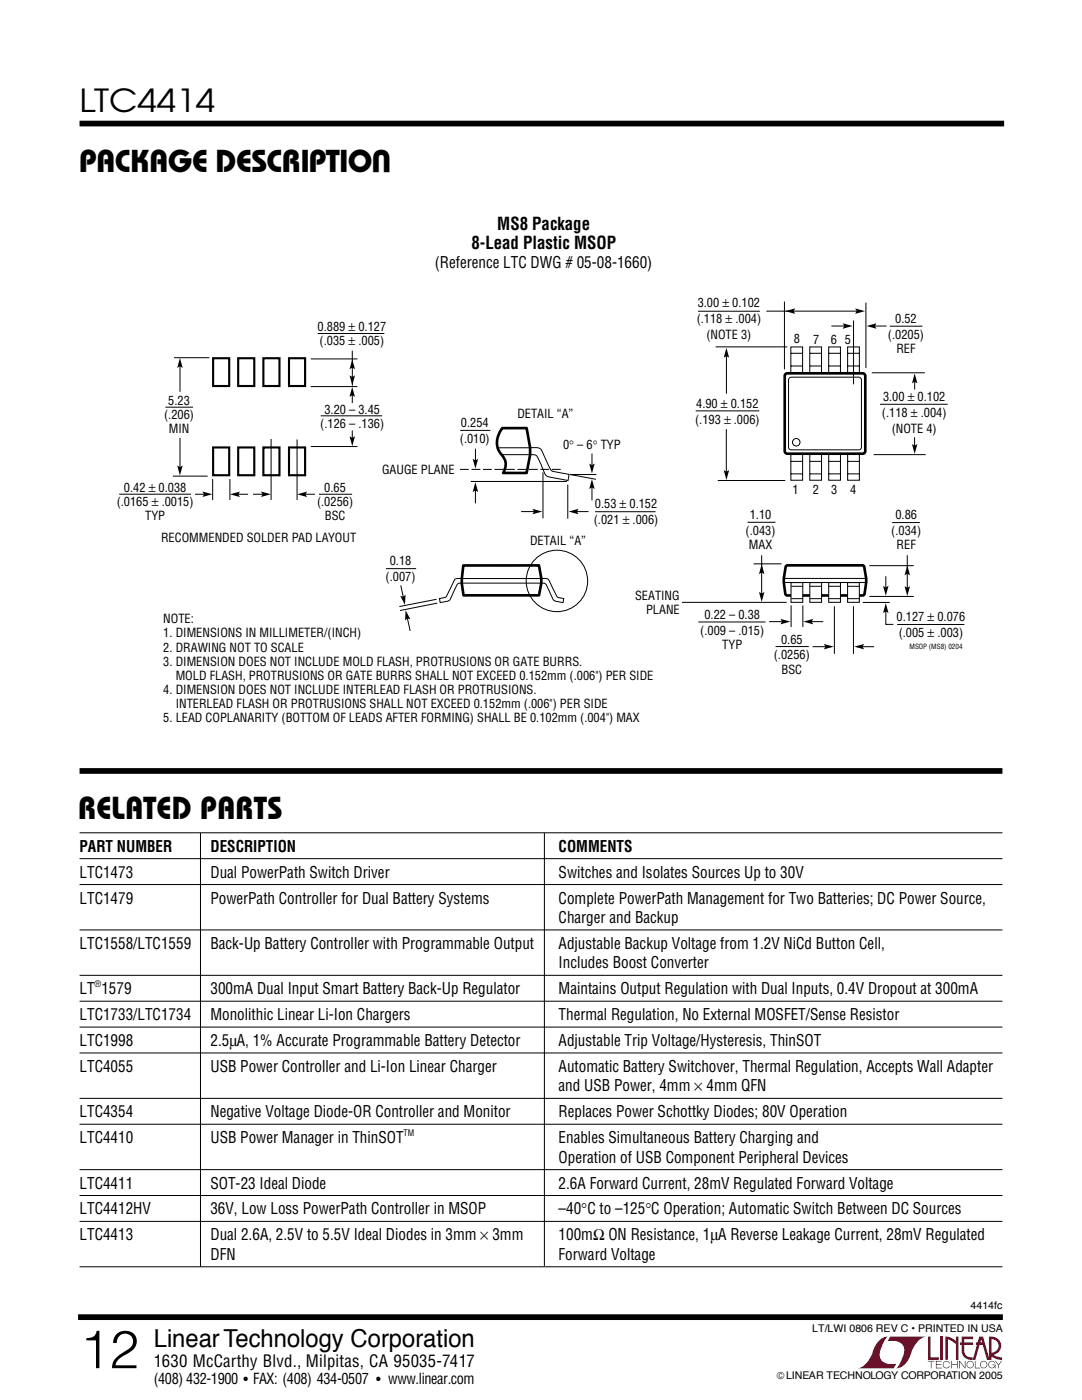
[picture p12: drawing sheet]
<svg xmlns="http://www.w3.org/2000/svg" width="216mm" height="279mm" viewBox="0 0 216 279" stroke-linecap="round" stroke-linejoin="round" font-family="sans-serif">
<defs><g id="words">
<text font-size="10.6" x="16" y="273">12</text>
<g font-size="6.3">
<text x="15.9" y="22.4">LTC4414</text>
<text x="78.1" y="29.9" transform="rotate(-180 78.1 29.9)">U</text>
<text x="15.8" y="34.3">PACKAGE DESCRIPTIO</text>
<text x="15.6" y="163.4">RELATED PARTS</text>
</g>
<text font-size="4.9" x="30.7" y="268.8">Linear Technology Corporation</text>
<g font-size="3.5">
<text x="99.2" y="45.8">MS8 Package</text>
<text x="94.1" y="49.7">8-Lead Plastic MSOP</text>
</g>
<text font-size="3.4" x="30.7" y="272.9">1630 McCarthy Blvd., Milpitas, CA 95035-7417</text>
<g font-size="3.2">
<text x="86.8" y="53.6">(Reference LTC DWG # 05-08-1660)</text>
<text x="15.9" y="170">PART NUMBER</text>
<text x="42" y="170">DESCRIPTION</text>
<text x="111.5" y="170">COMMENTS</text>
<text x="15.9" y="175.2">LTC1473</text>
<text x="42" y="175.2">Dual PowerPath Switch Driver</text>
<text x="111.5" y="175.2">Switches and Isolates Sources Up to 30V</text>
<text x="15.9" y="180.3">LTC1479</text>
<text x="42" y="180.3">PowerPath Controller for Dual Battery Systems</text>
<text x="111.5" y="184.2">Charger and Backup</text>
<text x="111.5" y="180.3">Complete PowerPath Management for Two Batteries; DC Power Source,</text>
<text x="15.9" y="189.4">LTC1558/LTC1559</text>
<text x="42" y="189.4">Back-Up Battery Controller with Programmable Output</text>
<text x="111.5" y="189.4">Adjustable Backup Voltage from 1.2V NiCd Button Cell,</text>
<text x="111.5" y="193.3">Includes Boost Converter</text>
<text x="15.9" y="198.4">LT 1579</text>
<text x="15.9" y="203.6">LTC1733/LTC1734</text>
<text x="42" y="203.6">Monolithic Linear Li-Ion Chargers</text>
<text x="42" y="198.4">300mA Dual Input Smart Battery Back-Up Regulator</text>
<text x="111.5" y="203.6">Thermal Regulation, No External MOSFET/Sense Resistor</text>
<text x="111.5" y="198.4">Maintains Output Regulation with Dual Inputs, 0.4V Dropout at 300mA</text>
<text x="15.9" y="208.8">LTC1998</text>
<text x="42" y="208.8">2.5µA, 1% Accurate Programmable Battery Detector</text>
<text x="111.5" y="208.8">Adjustable Trip Voltage/Hysteresis, ThinSOT</text>
<text x="15.9" y="214">LTC4055</text>
<text x="42" y="214">USB Power Controller and Li-Ion Linear Charger</text>
<text x="111.5" y="214">Automatic Battery Switchover, Thermal Regulation, Accepts Wall Adapter</text>
<text x="111.5" y="217.8">and USB Power, 4mm × 4mm QFN</text>
<text x="15.9" y="223">LTC4354</text>
<text x="42" y="223">Negative Voltage Diode-OR Controller and Monitor</text>
<text x="111.5" y="223">Replaces Power Schottky Diodes; 80V Operation</text>
<text x="15.9" y="228.2">LTC4410</text>
<text x="42" y="228.2">USB Power Manager in ThinSOT</text>
<text x="111.5" y="228.2">Enables Simultaneous Battery Charging and</text>
<text x="111.5" y="232">Operation of USB Component Peripheral Devices</text>
<text x="15.9" y="237.2">LTC4411</text>
<text x="42" y="237.2">SOT-23 Ideal Diode</text>
<text x="111.5" y="237.2">2.6A Forward Current, 28mV Regulated Forward Voltage</text>
<text x="15.9" y="242.4">LTC4412HV</text>
<text x="42" y="242.4">36V, Low Loss PowerPath Controller in MSOP</text>
<text x="111.5" y="242.4">–40°C to –125°C Operation; Automatic Switch Between DC Sources</text>
<text x="15.9" y="247.5">LTC4413</text>
<text x="42" y="251.4">DFN</text>
<text x="42" y="247.5">Dual 2.6A, 2.5V to 5.5V Ideal Diodes in 3mm × 3mm</text>
<text x="111.5" y="251.4">Forward Voltage</text>
<text x="111.5" y="247.5">100mΩ ON Resistance, 1µA Reverse Leakage Current, 28mV Regulated</text>
</g>
<g font-size="3">
<text x="30.7" y="276.3">(408) 432-1900</text>
<text x="50.5" y="276.3">FAX: (408) 434-0507</text>
<text x="77.5" y="276.3">www.linear.com</text>
</g>
<g font-size="2.5">
<text x="139" y="64.5">(.118 ± .004)</text>
<text x="139.2" y="61.4">3.00 ± 0.102</text>
<text x="178.6" y="64.4">0.52</text>
<text x="63.4" y="66.1">0.889 ± 0.127</text>
<text x="63.8" y="68.9">(.035 ± .005)</text>
<text x="141" y="67.7">(NOTE 3)</text>
<text x="158.4" y="68.5">8</text>
<text x="162.3" y="68.6">7</text>
<text x="165.8" y="68.6">6</text>
<text x="168.6" y="68.6">5</text>
<text x="177.2" y="67.6">(.0205)</text>
<text x="178.9" y="70.4">REF</text>
<text x="32.8" y="83.6">(.206)</text>
<text x="33.6" y="80.8">5.23</text>
<text x="64.7" y="82.5">3.20 – 3.45</text>
<text x="103.2" y="83.4">DETAIL “A”</text>
<text x="138.9" y="81.4">4.90 ± 0.152</text>
<text x="176" y="83.2">(.118 ± .004)</text>
<text x="176.2" y="80">3.00 ± 0.102</text>
<text x="33.7" y="86.5">MIN</text>
<text x="63.9" y="85.4">(.126 – .136)</text>
<text x="91.8" y="88.4">(.010)</text>
<text x="92" y="85.2">0.254</text>
<text x="112.4" y="89.7">0° – 6° TYP</text>
<text x="138.7" y="84.5">(.193 ± .006)</text>
<text x="177.9" y="86.4">(NOTE 4)</text>
<text x="76.2" y="94.6">GAUGE PLANE</text>
<text x="23.3" y="101">(.0165 ± .0015)</text>
<text x="24.7" y="98.2">0.42 ± 0.038</text>
<text x="63.3" y="101">(.0256)</text>
<text x="64.7" y="98.2">0.65</text>
<text x="118.7" y="101.5">0.53 ± 0.152</text>
<text x="158.1" y="98.5">1</text>
<text x="162.2" y="98.5">2</text>
<text x="165.8" y="98.5">3</text>
<text x="169.7" y="98.5">4</text>
<text x="29" y="103.9">TYP</text>
<text x="64.8" y="103.8">BSC</text>
<text x="118.5" y="104.6">(.021 ± .006)</text>
<text x="148.8" y="106.7">(.043)</text>
<text x="149.6" y="103.5">1.10</text>
<text x="177.8" y="106.8">(.034)</text>
<text x="178.7" y="103.6">0.86</text>
<text x="32.1" y="108.2">RECOMMENDED SOLDER PAD LAYOUT</text>
<text x="77.8" y="112.8">0.18</text>
<text x="105.8" y="108.8">DETAIL “A”</text>
<text x="149.4" y="109.5">MAX</text>
<text x="178.9" y="109.6">REF</text>
<text x="77" y="116">(.007)</text>
<text x="126.7" y="119.8">SEATING</text>
<text x="32.6" y="124.4">NOTE:</text>
<text x="128.9" y="122.6">PLANE</text>
<text x="140.6" y="123.5">0.22 – 0.38</text>
<text x="178.9" y="123.9">0.127 ± 0.076</text>
<text x="32.6" y="127.2">1. DIMENSIONS IN MILLIMETER/(INCH)</text>
<text x="32.6" y="130">2. DRAWING NOT TO SCALE</text>
<text x="139.7" y="126.6">(.009 – .015)</text>
<text x="144.1" y="129.5">TYP</text>
<text x="154.4" y="131.6">(.0256)</text>
<text x="155.9" y="128.4">0.65</text>
<text x="179.3" y="127.1">(.005 ± .003)</text>
<text x="32.6" y="132.9">3. DIMENSION DOES NOT INCLUDE MOLD FLASH, PROTRUSIONS OR GATE BURRS.</text>
<text x="35.1" y="135.7">MOLD FLASH, PROTRUSIONS OR GATE BURRS SHALL NOT EXCEED 0.152mm (.006&quot;) PER SIDE</text>
<text x="156" y="134.4">BSC</text>
<text x="32.6" y="138.5">4. DIMENSION DOES NOT INCLUDE INTERLEAD FLASH OR PROTRUSIONS.</text>
<text x="35.1" y="141.3">INTERLEAD FLASH OR PROTRUSIONS SHALL NOT EXCEED 0.152mm (.006&quot;) PER SIDE</text>
<text x="32.6" y="144.1">5. LEAD COPLANARITY (BOTTOM OF LEADS AFTER FORMING) SHALL BE 0.102mm (.004&quot;) MAX</text>
</g>
<g font-size="2.1">
<text x="193.7" y="261.3">4414fc</text>
<text x="162.1" y="265.9">LT/LWI 0806 REV C • PRINTED IN USA</text>
<text x="154.9" y="275.2">©LINEAR TECHNOLOGY CORPORATION 2005</text>
</g>
<g font-size="1.8">
<text x="18.9" y="197">®</text>
<text x="80.5" y="226.7">TM</text>
</g>
<text font-size="1.4" x="181.5" y="129.6">MSOP (MS8) 0204</text>
<g font-size="1.2">
<text x="48.6" y="275.6">●</text>
<text x="75.1" y="275.6">●</text>
</g>
</g></defs>
<path d="M15.9 24.7h184.5M15.6 262.9h184.5" fill="none" stroke="#000" stroke-width="1.1" stroke-linecap="butt"/>
<g fill="#900027">
<path d="M185.2 266.7h.5v4.2h1.6v.5h-2.1z"/>
<path d="M175.6 267.3l.5-.3 1-.3a5.2 5.2 0 0 0-1.5 4.2 2.65 2.65 0 0 0 3.2 1.3l-.5 .9h-7.1a5 5 0 0 0 3.1-3.9l.4-.8z"/>
<path d="M177.6 266.7h7.2a5 5 0 0 0-3.2 3.9 3.3 3.3 0 0 1-2.8 2.5 5.2 5.2 0 0 0 1.6-4.2 2.65 2.65 0 0 0-3.2-1.3z"/>
<path d="M187.7 266.7h.5v4.7h-.5z"/>
<path d="M188.6 266.7l1.1 .2 1 .7v-.9h.6v4.7h-.6v-3.1l-1.6-1v4.1h-.5z"/>
<path d="M185.1 271.6h1.4v.1h-.6v1.4h-.2v-1.4h-.6z"/>
<path d="M186.8 271.6h1.1v.1h-1v.6h.9v.1h-.9v.6h1v.1h-1.1z"/>
<path d="M189.8 271.6h.1v.7h1.1v-.7h.1v1.5h-.1v-.7h-1.1v.7h-.1z"/>
<path d="M191.4 271.6h.1l1 1.3v-1.3h.2v1.5h-.2l-1-1.3v1.3h-.1z"/>
<path d="M194.5 271.6h.2v1.4h.9v.1h-1.1z"/>
<path d="M198.5 271.6h.2l.5 .7 .6-.7h.1l-.6 .9v.6h-.1v-.6z"/>
<path d="M191.9 266.7h2.3v.6h-1.8v.6h1.8v.5h-1.8v1.2a1.35 1.35 0 0 0 1.7 1.3v.5l1.3-4.6 .8-.1 1.1 4.2v-4.2a1.88 1.88 0 0 1 2.4 1.4 1.88 1.88 0 0 1-1.5 2.3l.8 .4 .9 .1v.5h-.4a3.4 3.4 0 0 1-1.8-.8v-.6a1.37 1.37 0 0 0 1.5-1.3 1.37 1.37 0 0 0-1.4-1.4v4.1h-.9l-.8-3h-1.4v-.5h1.3l-.2-.6-1.2 4.1a2.1 2.1 0 0 1-2.7-1.3v-1.7h-.4v-.5h.4z"/>
<path d="M193.1 271.8a.74 .74 0 0 1 1.1 .1 .74 .74 0 0 1-.4 1.1 .74 .74 0 0 1-.9-.7h.1a.6 .6 0 0 0 .8 .6 .6 .6 0 0 0 .2-1 .6 .6 0 0 0-1 .2v.2h-.1z"/>
<path d="M195.8 271.8a.74 .74 0 0 1 1.1 .1 .74 .74 0 0 1-.4 1.1 .74 .74 0 0 1-.9-.7h.1a.6 .6 0 0 0 .8 .6 .6 .6 0 0 0 .2-1 .6 .6 0 0 0-1 .2v.2h-.1z"/>
<path d="M197.4 271.8a.73 .73 0 0 1 1.2 .3h-.1a.6 .6 0 0 0-1-.2 .6 .6 0 0 0 .1 .9 .6 .6 0 0 0 .9-.3h-.5v-.2h.6v.8h-.1v-.3a.74 .74 0 0 1-1.1 .1 .74 .74 0 0 1 0-1.1z"/>
<path d="M188.3 271.8a.73 .73 0 0 1 1.3 .4h-.2a.6 .6 0 0 0-.9-.4 .6 .6 0 0 0 0 1 .6 .6 0 0 0 .9-.2h.1a.74 .74 0 0 1-1 .4 .74 .74 0 0 1-.2-1.2z"/>
</g>
<g fill="none" stroke="#000" stroke-width=".2">
<path d="M118.7 102.1h12.1M15.9 166.2h184.1M15.9 171.4h184.1M15.9 176.5h184.1M15.9 185.6h184.1M15.9 194.6h184.1M15.9 199.8h184.1M15.9 205h184.1M15.9 210.1h184.1M15.9 219.2h184.1M15.9 224.4h184.1M15.9 233.4h184.1"/>
<path d="M15.9 238.6h184.1M15.9 243.8h184.1M15.9 252.8h184.1"/>
</g>
<path d="M15.9 153.9h184.1" fill="none" stroke="#000" stroke-width="1.1" stroke-linecap="butt"/>
<path d="M92.4 112.8h15.1l.5 2.6v1l-.5 2.4h-15l-.4-2.4z" fill="#fff" stroke="#000" stroke-width=".53"/>
<path d="M91.8 85.9h6M108.3 94.3v9.2M113.3 96.7v6.8M77 113.5h6M92.2 115.5h15.8M108 115.4a1.65 1.65 0 0 1 1.5 .3l1.4 2.9a.96 .96 0 0 0 1.1 .8l.5 .1-.1 .8-1.2-.3a1.04 1.04 0 0 1-1.1-.9l-1-2.2a.85 .85 0 0 0-1.1-.5h-16" fill="none" stroke="#000" stroke-width=".2"/>
<path d="M100.2 85.4h4.9l.7 3.9v1.5l-.7 3.6h-4.7a3.1 3.1 0 0 0-.7-4.1 4.3 4.3 0 0 1 .5-4.9z" fill="#fff" stroke="#000" stroke-width=".53"/>
<g fill="none" stroke="#000" stroke-width=".2">
<path d="M93.9 96.1h19.2M94.9 97.7v2.8M94.9 89.6v2.4M99.4 89.4l7.8-.1a1.25 1.25 0 0 1 1.2 1.2l1.2 2.8a1.23 1.23 0 0 0 1.4 .9l2.5 .5-.1 1.2-2.8-.5a2.07 2.07 0 0 1-1.9-.9l-1.1-2.6a1.4 1.4 0 0 0-1.8-1.2h-5.7M113.7 94.7h5.3M113.8 94.7l5.1 1M118.1 97.1v2.8M118.1 90.5v2.5M80 116.8l.5 2.4M87.1 119.6l-7.4 1.5M92.2 115.4a1.65 1.65 0 0 0-1.5 .3l-1.4 2.9a.96 .96 0 0 1-1.1 .8l-.5 .1 .1 .8 1.2-.3a1.04 1.04 0 0 0 1.1-.9l1-2.2a.85 .85 0 0 1 1.1-.5M104 102.1h2.7"/>
<path d="M115 102.1h2.4M149.2 104.2h5.5M150.4 112.5h5.5M152 110.8v7.8M156.4 115.4h16.4M156.4 116.3h16.4M173.5 119h8.8M176.8 115v2.4M178 104.3h5.5M181 110.8v6.7M81.3 123.3l.5 2.6M87.3 120.4l-7.5 1.4"/>
<path d="M136.1 120.2h20.9M139.3 124.1h13.4M153.5 124.1h2.7M154.8 129h6.6M157.9 120.8v4.3M160.2 120.8v4.3M161.8 124.1h2.5M162.1 129.1h2.8M166.5 121v9.5M170.3 121v9.5M172 129.1h2.4M172.1 120.2h5.4"/>
<path d="M176.8 121.9v2.7h1.5M179 124.6h13.4"/>
</g>
<g fill="#000">
<path d="M94.3 91.6l.6 .3 .5-.3-.5 1.9zM94.9 96.2l.5 2-.5-.3-.6 .3zM117.6 92.5l.5 .3 .6-.3-.6 2zM118.1 95.6l.6 2-.6-.3-.5 .3zM79.9 118.9l.6 .2 .4-.4-.1 2zM106.2 101.5l2 .6-2 .5 .4-.5zM113.5 102.1l1.9-.6-.3 .6 .3 .5zM151.4 118.1l.6 .4 .5-.4-.5 2zM152 112.6l.5 2-.5-.3-.6 .3zM176.2 116.9l.5 .3 .6-.3-.6 2zM180.5 117l.5 .3 .6-.3-.6 2zM181 112.8l.6 2-.6-.3-.5 .3z"/>
<path d="M80.9 121.8l1 1.8-.6-.2-.5 .4zM155.7 123.5l2 .6-2 .5 .4-.5zM160.3 124.1l2-.6-.4 .6 .4 .5zM164.4 128.5l2 .6-2 .5 .3-.5zM170.4 129.1l2-.6-.3 .6 .3 .5zM176.7 120.4l.6 1.9-.6-.3-.5 .3z"/>
</g>
<path d="M111.9 93.7h-20.5" fill="none" stroke="#000" stroke-width=".2" stroke-dasharray="1.8 .5" stroke-linecap="butt"/>
<path d="M156.8 113l.3-.2h15l.3 .2a8.8 8.8 0 0 1-.1 5.8h-15.2l-.3-.2a10.4 10.4 0 0 1 0-5.6z" fill="none" stroke="#000" stroke-width=".53"/>
<path d="M157.8 116.3h2.4v3.9h-2.4z" fill="#fff" stroke="#000" stroke-width=".2"/>
<path d="M157.9 117h2.3M157.9 119.5h2.3" fill="none" stroke="#000" stroke-width=".2"/>
<path d="M161.6 116.3h2.3v3.9h-2.3z" fill="#fff" stroke="#000" stroke-width=".2"/>
<path d="M161.6 117h2.3M161.6 119.5h2.3" fill="none" stroke="#000" stroke-width=".2"/>
<path d="M165.4 116.3h2.3v3.9h-2.3z" fill="#fff" stroke="#000" stroke-width=".2"/>
<path d="M165.4 117h2.3M165.4 119.5h2.3" fill="none" stroke="#000" stroke-width=".2"/>
<path d="M169.1 116.3h2.4v3.9h-2.4z" fill="#fff" stroke="#000" stroke-width=".2"/>
<g fill="none" stroke="#000" stroke-width=".2">
<path d="M34.7 71.4h7.1M35.9 73.1v5.1M62 77.1h9.3M62 71.6h9.3M63.4 66.6h13.3M70.3 78.6v1.8M70.3 70v6.9M139.3 62.1h12.3M142.8 69.2h14.3M144.9 70.8v7.8M152.9 62.1h18.3M156.5 60.2v13.5"/>
<path d="M157.6 75.4h14l.3 .4v13.5l-.3 .4-13.8 .1-.4-.3-.1-13.7zM157.8 69.2h2.3v5.3h-2.3zM157.8 73h2.3M157.8 70.5h2.3M161.6 69.2h2.3v5.3h-2.3zM161.6 73h2.3M161.6 70.5h2.3M165.4 69.2h2.3v5.3h-2.3zM165.4 73h2.3M165.4 70.5h2.3M165.9 65.1h2.7M169.1 69.2h2.4v5.3h-2.4z"/>
<path d="M169.2 73h2.3M169.2 70.5h2.3M170.3 64v12.7M172.8 60.4v13M174 74.4h10.5M174.4 65.1h2.5M177.5 65.1h6.5M182.5 75.3v2.4M23.8 98.6h14.3M33 81.3h5.5M34.5 95h6.9M35.9 87.4v6.1"/>
<path d="M38.9 98.6h2.2M42.4 95.6v4.2M45.9 95.6v4.2M47.4 98.6h2.1M50.5 98.6h2.1M54.1 87.6v12.2M59.3 87.7v12.1M60.7 98.6h2.2M62 89.1h9.3M63.6 98.6h6.7M64 83h12.3M70.3 85.9v1.5"/>
<path d="M138.8 82h12.7M143.2 95.9h13.5M144.9 85.6v9.1M157.8 90.6h2.4v5.2h-2.4zM157.8 92.1h2.3M157.8 94.6h2.3M161.6 90.6h2.3v5.2h-2.3zM161.6 92.1h2.3M161.6 94.6h2.3M165.4 90.6h2.3v5.2h-2.3zM165.4 92.1h2.3M165.4 94.6h2.3"/>
<path d="M169.1 90.6h2.4v5.2h-2.4zM169.2 92.1h2.3M169.2 94.6h2.3M174.3 90.7h10.4M175.6 80.7h13.5M182.5 87.3v2.2M169.2 117h2.3M169.2 119.5h2.3M173.5 112.9h8.8M40 166.2v86.6M108.6 166.2v86.4"/>
<circle cx="158.9" cy="88.3" r=".75"/>
<circle cx="111.1" cy="115.9" r="6.1"/>
</g>
<g fill="#000">
<path d="M35.9 71.4l.5 2-.5-.3-.5 .3zM70.3 77.2l.5 2-.5-.3-.6 .3zM70.3 71.7l.5 2-.5-.3-.5 .3zM69.8 74.9l.5 .3 .5-.3-.5 2zM144.9 69.4l.6 2-.6-.3-.5 .3zM156.7 62.1l2-.5-.3 .5 .3 .5zM168.2 64.5l1.9 .6-1.9 .5 .3-.5zM170.6 61.6l2 .5-2 .5 .3-.5zM172.9 65.1l2-.6-.3 .6 .3 .5zM182.5 74.5l.6 2-.6-.3-.5 .3zM35.4 92.9l.5 .3 .5-.3-.5 2zM40.4 98.1l2 .5-2 .6 .3-.6z"/>
<path d="M45.9 98.7l2-.6-.4 .6 .4 .5zM52.1 98.1l2 .5-2 .6 .3-.6zM59.3 98.7l2-.6-.4 .6 .4 .5zM69.8 87.1l.5 .3 .5-.3-.5 1.9zM144.4 93.8l.5 .3 .6-.3-.6 2zM182 88.6l.5 .3 .6-.3-.6 2z"/>
</g>
<path d="M156.7 74.8l.4-.3 15.3 .1 .3 .4-.1 15.3-.5 .2h-15.3l-.2-.5z" fill="none" stroke="#000" stroke-width=".53"/>
<path d="M42.5 71.5h3.2v5.5h-3.2zM47.5 71.5h3.2v5.5h-3.2zM52.6 71.5h3.2v5.5h-3.2zM57.7 71.5h3.2v5.5h-3.2zM42.5 89.3h3.2v5.5h-3.2zM47.5 89.3h3.2v5.5h-3.2zM52.6 89.3h3.2v5.5h-3.2zM57.7 89.3h3.2v5.5h-3.2z" fill="none" stroke="#000" stroke-width=".42"/>
<use href="#words"/>
</svg>
